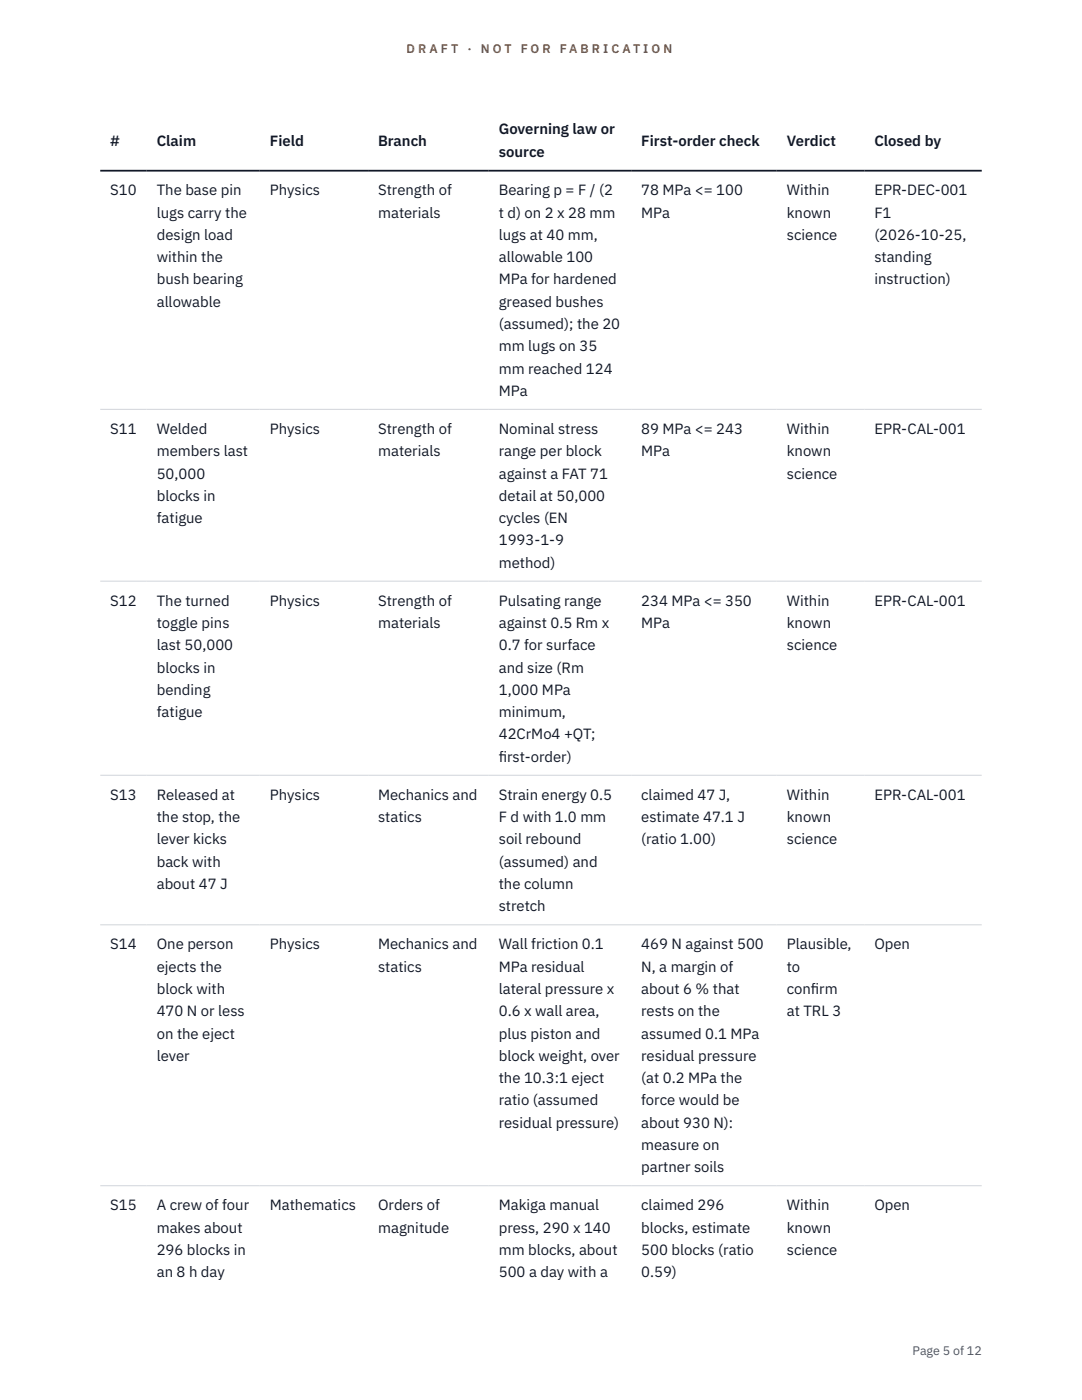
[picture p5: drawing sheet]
<svg xmlns="http://www.w3.org/2000/svg" width="216mm" height="279mm" viewBox="0 0 216 279" stroke-linecap="round" stroke-linejoin="round" font-family="sans-serif">
<defs><g id="words">
<g font-size="3" fill="#111827">
<text x="22" y="29.1">#</text>
<text x="31.3" y="29.1">Claim</text>
<text x="53.8" y="29.1">Field</text>
<text x="75.4" y="29.1">Branch</text>
<text x="99.5" y="26.8">Governing law or</text>
<text x="127.9" y="29.1">First-order check</text>
<text x="157" y="29.1">Verdict</text>
<text x="174.5" y="29.1">Closed by</text>
<text x="99.5" y="31.3">source</text>
<text x="22" y="39">S10</text>
<text x="31.3" y="39">The base pin</text>
<text x="53.8" y="39">Physics</text>
<text x="75.4" y="39">Strength of</text>
<text x="99.5" y="39">Bearing p = F / (2</text>
<text x="127.9" y="39">78 MPa &lt;= 100</text>
<text x="157" y="39">Within</text>
<text x="174.5" y="39">EPR-DEC-001</text>
<text x="31.3" y="43.4">lugs carry the</text>
<text x="31.3" y="47.9">design load</text>
<text x="75.4" y="43.4">materials</text>
<text x="99.5" y="43.4">t d) on 2 x 28 mm</text>
<text x="99.5" y="47.9">lugs at 40 mm,</text>
<text x="127.9" y="43.4">MPa</text>
<text x="157" y="43.4">known</text>
<text x="157" y="47.9">science</text>
<text x="174.5" y="43.4">F1</text>
<text x="174.5" y="47.9">(2026-10-25,</text>
<text x="31.3" y="52.3">within the</text>
<text x="99.5" y="52.3">allowable 100</text>
<text x="174.5" y="52.3">standing</text>
<text x="31.3" y="56.8">bush bearing</text>
<text x="99.5" y="56.8">MPa for hardened</text>
<text x="174.5" y="56.8">instruction)</text>
<text x="31.3" y="61.2">allowable</text>
<text x="99.5" y="61.2">greased bushes</text>
<text x="99.5" y="65.7">(assumed); the 20</text>
<text x="99.5" y="70.1">mm lugs on 35</text>
<text x="99.5" y="74.5">mm reached 124</text>
<text x="99.5" y="79">MPa</text>
<text x="22" y="86.6">S11</text>
<text x="31.3" y="86.6">Welded</text>
<text x="53.8" y="86.6">Physics</text>
<text x="75.4" y="86.6">Strength of</text>
<text x="99.5" y="86.6">Nominal stress</text>
<text x="127.9" y="86.6">89 MPa &lt;= 243</text>
<text x="157" y="86.6">Within</text>
<text x="174.5" y="86.6">EPR-CAL-001</text>
<text x="31.3" y="91.1">members last</text>
<text x="31.3" y="95.5">50,000</text>
<text x="75.4" y="91.1">materials</text>
<text x="99.5" y="91.1">range per block</text>
<text x="99.5" y="95.5">against a FAT 71</text>
<text x="127.9" y="91.1">MPa</text>
<text x="157" y="91.1">known</text>
<text x="157" y="95.5">science</text>
<text x="31.3" y="99.9">blocks in</text>
<text x="99.5" y="99.9">detail at 50,000</text>
<text x="31.3" y="104.4">fatigue</text>
<text x="99.5" y="104.4">cycles (EN</text>
<text x="99.5" y="108.8">1993-1-9</text>
<text x="99.5" y="113.3">method)</text>
<text x="22" y="120.9">S12</text>
<text x="31.3" y="120.9">The turned</text>
<text x="31.3" y="125.4">toggle pins</text>
<text x="53.8" y="120.9">Physics</text>
<text x="75.4" y="120.9">Strength of</text>
<text x="75.4" y="125.4">materials</text>
<text x="99.5" y="120.9">Pulsating range</text>
<text x="99.5" y="125.4">against 0.5 Rm x</text>
<text x="127.9" y="120.9">234 MPa &lt;= 350</text>
<text x="127.9" y="125.4">MPa</text>
<text x="157" y="120.9">Within</text>
<text x="157" y="125.4">known</text>
<text x="174.5" y="120.9">EPR-CAL-001</text>
<text x="31.3" y="129.8">last 50,000</text>
<text x="99.5" y="129.8">0.7 for surface</text>
<text x="157" y="129.8">science</text>
<text x="31.3" y="134.2">blocks in</text>
<text x="99.5" y="134.2">and size (Rm</text>
<text x="31.3" y="138.7">bending</text>
<text x="31.3" y="143.1">fatigue</text>
<text x="99.5" y="138.7">1,000 MPa</text>
<text x="99.5" y="143.1">minimum,</text>
<text x="99.5" y="147.6">42CrMo4 +QT;</text>
<text x="99.5" y="152">f</text>
<text x="99.5" y="152">irst-order)</text>
<text x="22" y="159.6">S13</text>
<text x="31.3" y="159.6">Released at</text>
<text x="53.8" y="159.6">Physics</text>
<text x="75.4" y="159.6">Mechanics and</text>
<text x="99.5" y="159.6">Strain energy 0.5</text>
<text x="127.9" y="159.6">claimed 47 J,</text>
<text x="157" y="159.6">Within</text>
<text x="174.5" y="159.6">EPR-CAL-001</text>
<text x="31.3" y="164.1">the stop, the</text>
<text x="75.4" y="164.1">statics</text>
<text x="99.5" y="164.1">F d with 1.0 mm</text>
<text x="127.9" y="164.1">estimate 47.1 J</text>
<text x="157" y="164.1">known</text>
<text x="31.3" y="168.5">lever kicks</text>
<text x="31.3" y="173">back with</text>
<text x="99.5" y="168.5">soil rebound</text>
<text x="99.5" y="173">(assumed) and</text>
<text x="127.9" y="168.5">(ratio 1.00)</text>
<text x="157" y="168.5">science</text>
<text x="31.3" y="177.4">about 47 J</text>
<text x="99.5" y="177.4">the column</text>
<text x="99.5" y="181.9">stretch</text>
<text x="22" y="189.5">S14</text>
<text x="31.3" y="189.5">One person</text>
<text x="53.8" y="189.5">Physics</text>
<text x="75.4" y="189.5">Mechanics and</text>
<text x="99.5" y="189.5">Wall friction 0.1</text>
<text x="127.9" y="189.5">469 N against 500</text>
<text x="157" y="189.5">Plausible,</text>
<text x="174.5" y="189.5">Open</text>
<text x="31.3" y="193.9">ejects the</text>
<text x="75.4" y="193.9">statics</text>
<text x="99.5" y="193.9">MPa residual</text>
<text x="127.9" y="193.9">N, a margin of</text>
<text x="157" y="193.9">to</text>
<text x="31.3" y="198.4">block with</text>
<text x="31.3" y="202.8">470 N or less</text>
<text x="99.5" y="198.4">lateral pressure x</text>
<text x="99.5" y="202.8">0.6 x wall area,</text>
<text x="127.9" y="198.4">about 6 % that</text>
<text x="127.9" y="202.8">rests on the</text>
<text x="157" y="198.4">conf</text>
<text x="157" y="202.8">at TRL 3</text>
<text x="161.8" y="198.4">irm</text>
<text x="31.3" y="207.3">on the eject</text>
<text x="99.5" y="207.3">plus piston and</text>
<text x="127.9" y="207.3">assumed 0.1 MPa</text>
<text x="31.3" y="211.7">lever</text>
<text x="99.5" y="211.7">block weight, over</text>
<text x="127.9" y="211.7">residual pressure</text>
<text x="99.5" y="216.2">the 10.3:1 eject</text>
<text x="99.5" y="220.6">ratio (assumed</text>
<text x="127.9" y="216.2">(at 0.2 MPa the</text>
<text x="127.9" y="220.6">force would be</text>
<text x="99.5" y="225">residual pressure)</text>
<text x="127.9" y="225">about 930 N):</text>
<text x="127.9" y="229.5">measure on</text>
<text x="127.9" y="233.9">partner soils</text>
<text x="22" y="241.6">S15</text>
<text x="31.3" y="241.6">A crew of four</text>
<text x="53.8" y="241.6">Mathematics</text>
<text x="75.4" y="241.6">Orders of</text>
<text x="99.5" y="241.6">Makiga manual</text>
<text x="127.9" y="241.6">claimed 296</text>
<text x="157" y="241.6">Within</text>
<text x="174.5" y="241.6">Open</text>
<text x="31.3" y="246">makes about</text>
<text x="31.3" y="250.5">296 blocks in</text>
<text x="75.4" y="246">magnitude</text>
<text x="99.5" y="246">press, 290 x 140</text>
<text x="99.5" y="250.5">mm blocks, about</text>
<text x="127.9" y="246">blocks, estimate</text>
<text x="127.9" y="250.5">500 blocks (ratio</text>
<text x="157" y="246">known</text>
<text x="157" y="250.5">science</text>
<text x="31.3" y="254.9">an 8 h day</text>
<text x="99.5" y="254.9">500 a day with a</text>
<text x="127.9" y="254.9">0.59)</text>
</g>
<g font-size="2.5" fill="#b45309">
<text x="81.1" y="10.5">D R A F T</text>
<text x="93.3" y="10.5">·</text>
<text x="95.9" y="10.5">N O T</text>
<text x="103.9" y="10.5">F O R</text>
<text x="111.7" y="10.5">F A B R I C A T I O N</text>
</g>
<text font-size="2.5" fill="#4b5563" x="182.1" y="270.3">Page 5 of 12</text>
</g></defs>
<path d="M20 81.7h175.9M20 116h175.9M20 154.7h175.9M20 184.6h175.9M20 236.6h175.9" fill="none" stroke="#d1d5db" stroke-width=".2"/>
<path d="M20 34.1h175.9" fill="none" stroke="#111827" stroke-width=".35"/>
<use href="#words"/>
</svg>
